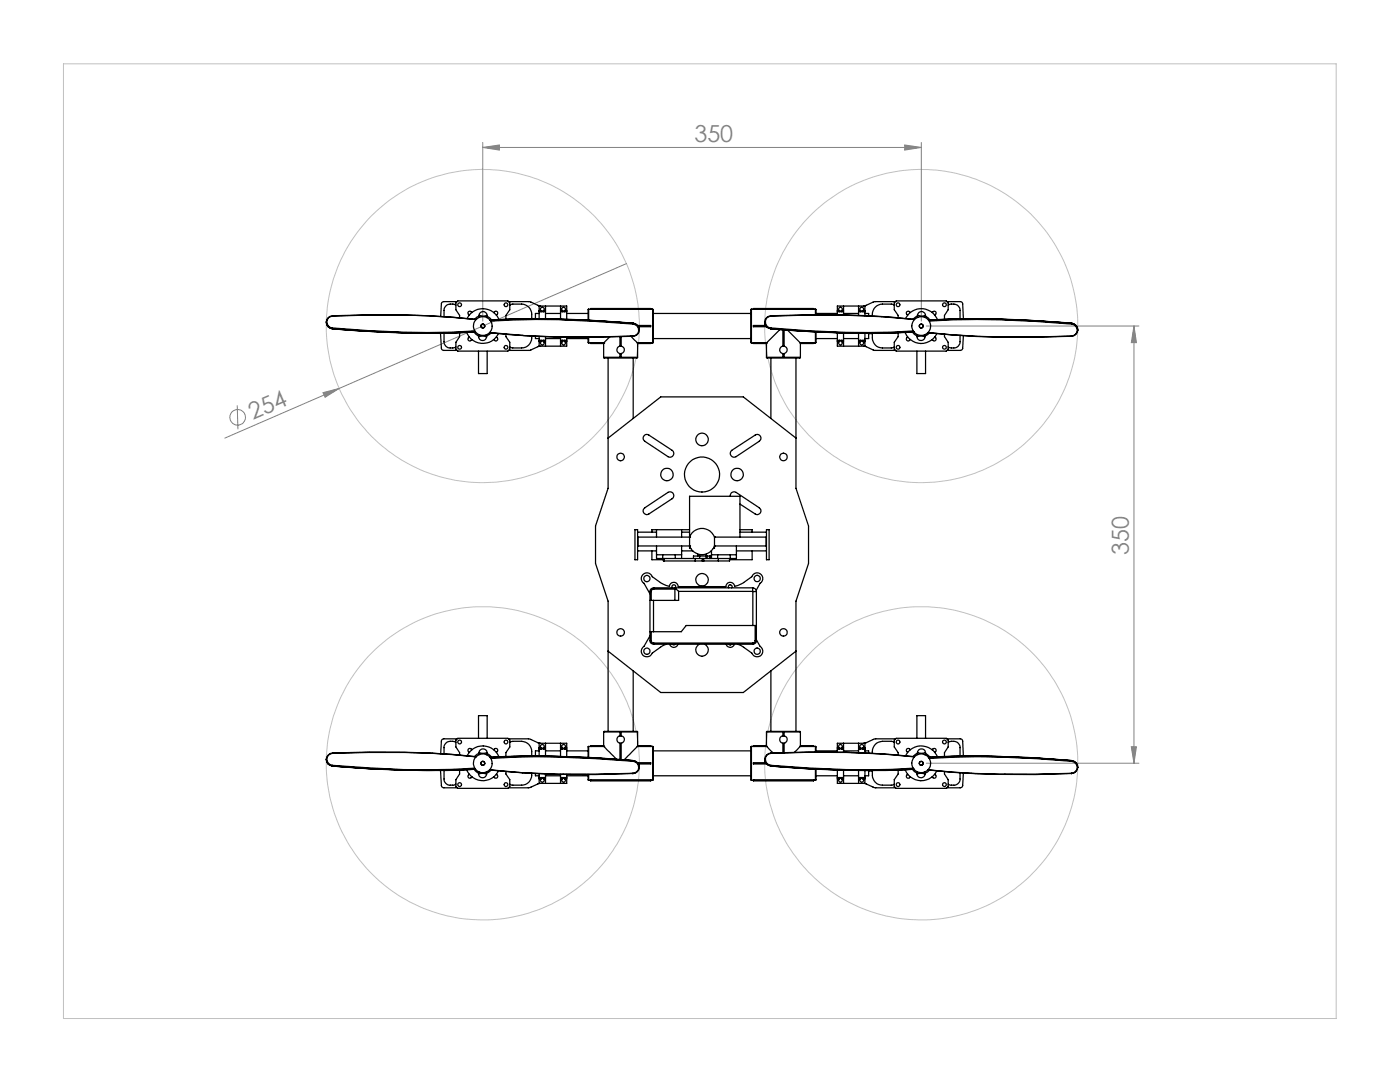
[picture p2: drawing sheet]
<svg xmlns="http://www.w3.org/2000/svg" width="279mm" height="216mm" viewBox="0 0 279 216" stroke-linecap="round" stroke-linejoin="round" font-family="sans-serif">
<defs><g id="words">
<g font-size="4.7" fill="#808080">
<text x="138.6" y="28.4">350</text>
<text x="50.5" y="83.8" transform="rotate(-23 50.5 83.8)">254</text>
<text x="225.3" y="110.8" transform="rotate(-90 225.3 110.8)">350</text>
</g>
</g></defs>
<g fill="none" stroke="#808080" stroke-width=".2">
<path d="M96.3 29.4l3.4-.5v1.1zM96.3 28.4v35.7M96.3 29.4h87.6M180.6 28.9l3.3 .5-3.3 .6zM183.9 28.4v35.7M125 52.6l-80.1 34.8M64.5 78.4l3.2-.9-2.8 1.8zM184.9 65.1h42.4M226.3 65.1l.5 3.3h-1zM226.3 65.1v87.2M47.3 80.9l.2 4.8M184.9 152.3h42.4"/>
<path d="M225.8 149h1l-.5 3.3z"/>
<circle cx="47.4" cy="83.3" r="1.56"/>
</g>
<g fill="none" stroke="#c0c0c0" stroke-width=".2">
<path d="M12.7 12.7h254v190.5h-254z"/>
<circle cx="96.3" cy="65" r="31.2"/>
<circle cx="183.9" cy="65.1" r="31.2"/>
<circle cx="96.3" cy="152.3" r="31.3"/>
<circle cx="183.9" cy="152.3" r="31.3"/>
</g>
<g fill="#808080">
<path d="M64.5 78.4l3.2-.9-2.8 1.8z"/>
<path d="M96.3 29.4l3.4-.5v1.1zM180.6 28.9l3.3 .5-3.3 .6z"/>
<path d="M226.3 65.1l.5 3.3h-1zM225.8 149h1l-.5 3.3z"/>
</g>
<g fill="none" stroke="#000" stroke-width=".25">
<path d="M65.1 64.3a1.27 1.27 0 0 0 1.2 1.3M65.1 64.2a1.33 1.33 0 0 0 1.2 1.4M65.1 64.2v.1M66.3 65.6l12.2 .8a173.6 173.6 0 0 0 16.4-.1M66.3 65.6a214.7 214.7 0 0 0 28.6 .6M66.3 65.6a199.3 199.3 0 0 0 28.6 .6M66.3 65.6h.1M66.4 65.4a184.6 184.6 0 0 0 28.4 .6M66.4 65.4l-.1 .2M66.4 63.1a1.18 1.18 0 0 0-1.2 1.1 1.18 1.18 0 0 0 1.2 1.2M66.4 63.1a187.4 187.4 0 0 1 28.6 .6M66.4 63a1.26 1.26 0 0 0-1.3 1.2"/>
<path d="M66.4 63v.1M66.4 63a201 201 0 0 1 28.6 .7M87.9 66.5l.3 3.2 .3 .2h2.7M88.6 66.5v1.7a1.49 1.49 0 0 0 2.4 1M91 60.9h-.1a1.49 1.49 0 0 0-2.3 1v1.3M91.2 60.2l-2.9 .1-.2 .3-.2 2.5M91.7 63.4v-.5l-.7-1.1v-1.4l.4-.4h10l.3 .4v1.4l-.7 1.1v.8M91.7 66.4v.8l-.7 1.1v1.4l.4 .4h10l.3-.4v-1.4l-.7-1.1v-.5M93.1 66.4a3.5 3.5 0 0 0 3.1 2.1 3.5 3.5 0 0 0 3.3-1.9M93.2 63.6a3.4 3.4 0 0 1 3.3-2 3.4 3.4 0 0 1 3.1 2.1M93.7 67.2a.42 .42 0 0 0-.2 .7 .42 .42 0 0 0 .7-.1M94.2 62.4l-.2-.2a.37 .37 0 0 0-.5 0 .37 .37 0 0 0 0 .5l.2 .2"/>
<path d="M94.6 66.3l.9 .7M95.5 67a.8 .8 0 0 0 .8 1 .8 .8 0 0 0 .8-.9M95.5 67.2l.8-.1 .8 .1M95.5 70.1v4.4h1.7v-4.4M95.6 63.1l-.9 .6M95.6 63.1a.8 .8 0 0 1 .8-.9 .8 .8 0 0 1 .8 .9M95.6 63.1l.1 .2M95.6 66.8l-.1 .2M95.6 62.9a2.15 2.15 0 0 0 1.6 0M97 66.8l.1 .3M97.2 63.1l.6 .3 .3 .4M97.2 63.1l-.1 .3"/>
<path d="M97.7 66.4a184.7 184.7 0 0 0 28.6 .7M97.7 66.4a186.7 186.7 0 0 0 28.6 .7M97.8 63.9a208 208 0 0 1 28.6 .6M97.9 63.9a186.4 186.4 0 0 1 28.5 .6 204.6 204.6 0 0 0-28.5-.6zM98 64.1a172.1 172.1 0 0 1 28.4 .6M98 66.4l-.9 .7M98.5 62.4l.2-.2a.37 .37 0 0 1 .5 0 .37 .37 0 0 1 0 .5l-.1 .2M99.1 67.2a.42 .42 0 0 1 .1 .7 .42 .42 0 0 1-.7-.1M101.5 60.2h4.2l2.2 .9M101.7 60.9l.6-.2a3.6 3.6 0 0 1 2.9 .3 2.44 2.44 0 0 1 .9 2.6M106.1 67.1a2.07 2.07 0 0 1-2 2.3h-1.9l-.5-.2M106.1 63.6h.8"/>
<path d="M106.9 67.1v.5h.7M107.6 62.2v1.4M107.6 67.1v.8M107.6 67.9v.3M107.6 62v.2M107.6 62.5h-.7v1.1M107.6 67.9h.4M107.6 62.2h.4M107.6 68.2h.4M107.6 62h.4M107.6 68.2v.9h5.5v-.9M107.6 62v-.9h5.5v.9"/>
<path d="M107.9 69.1h-.4l-1.8 .8h-4.2M108 67.9h.5M108 62.2h.5M108 68.2l.2-.1 .3 .1M108 67.9v.3M108 62h.5M108 62v.2M108 68.2a.38 .38 0 0 0 0 .5 .38 .38 0 0 0 .5 0 .38 .38 0 0 0 0-.5M108 62a.38 .38 0 0 1 0-.6 .38 .38 0 0 1 .5 0 .38 .38 0 0 1 0 .6M108.5 67.9v.3M108.5 62v.2M108.5 67.9h.4"/>
<path d="M108.5 62.2h.4M108.5 68.2h.4M108.5 62h.4M108.9 62.2v1.4M108.9 67.2v.7M108.9 67.9v.3M108.9 62v.2M108.9 62.5h3M108.9 67.6h3M108.9 61.1v.9M108.9 68.2v.9M111.9 62.2v1.5"/>
<path d="M111.9 67.3v.6M111.9 67.9v.3M111.9 62v.2M111.9 67.9h.3M111.9 62.2h.3M111.9 68.2h.3M111.9 62h.3M111.9 61.1v.9M111.9 68.2v.9M112.2 67.9h.5M112.2 62.2h.5M112.2 68.2l.2-.1 .3 .1"/>
<path d="M112.2 67.9v.3M112.2 62h.5M112.2 62v.2M112.2 68.2a.38 .38 0 0 0 0 .5 .38 .38 0 0 0 .5 0 .38 .38 0 0 0 0-.5M112.2 62a.38 .38 0 0 1 0-.6 .38 .38 0 0 1 .5 0 .38 .38 0 0 1 0 .6M112.7 67.9v.3M112.7 62v.2M112.7 67.9h.4M112.7 62.2h.4M112.7 68.2h.4M112.7 62h.4M113.1 62.2v1.5"/>
<path d="M113.1 67.3v.6M113.1 62v.2M113.1 67.9v.3M113.1 62.5h4.3M113.1 67.6h4.3M117.4 67.3l.1 1.1M117.5 61.7h-.1v2.2M117.5 61.7v2.2M117.5 67.3v1.1M117.5 68.4h3M117.5 61.7h12.7M117.9 68.4h.1"/>
<path d="M117.9 68.4v.1h2.6M117.9 61.7h.1M117.9 61.7v-.1h12v.1M120.5 71.3v.1h6.6l.1-.1M120.5 68.4v.1M120.5 68.4h.1M120.5 71.3h3.2M120.5 68.5v2.8M121.4 71.4v26l-2.5 7.6v7.4l2.5 7.5v26M121.7 67.2l-1.2 1.2M123.7 70.6h.3M123.7 71.3h.3"/>
<path d="M123.7 69.1h.3M123.7 69.1a.76 .76 0 0 0-.6 .7 .76 .76 0 0 0 .6 .8M123.7 67.2v1.9M123.7 70.6v.7M124 69.1a.75 .75 0 0 1 .6 .7 .75 .75 0 0 1-.6 .8M124 71.3h3.2M124 67.2v1.9M124 70.6v.7M125.9 67.1l1.3 1.3M126.3 67.1h.1M126.4 64.7a1.2 1.2 0 0 1 1.1 1.2 1.2 1.2 0 0 1-1.2 1.2M126.4 64.5h.1"/>
<path d="M126.4 64.5v.2M126.4 64.5a1.33 1.33 0 0 1 1.2 1.4M126.4 64.5a1.4 1.4 0 0 1 1.2 1.4M126.4 71.4v12.1M127.2 68.4h.1M127.2 68.4v.1M127.2 68.4h3M127.2 64.9h2.7v.3h-2.5M127.2 68.5v2.8M127.6 65.9a1.27 1.27 0 0 1-1.3 1.2M129.9 68.4h.1M129.9 68.4v.1h-2.7"/>
<path d="M129.9 61.7h.1M130.2 61.7l.2 .1v6.6h-.2M130.2 61.7v6.7M130.4 62.5h19.5M130.4 67.6h19.5M150 61.7h-.1v6.7h.1M150 61.7v6.7M150 68.4h3M150 61.7h12.7M150.4 68.4v.1h2.6M150.4 68.4h.1M150.4 61.7h.1"/>
<path d="M150.4 61.7v-.1h11.9v.1M152.6 64.3a1.33 1.33 0 0 0 1.2 1.3M152.6 64.2a1.4 1.4 0 0 0 1.2 1.4M152.6 64.2v.1M152.8 64.9h-2.4v.3h2.6M153 71.3l.1 .1h6.6v-.1M153 68.4v.1M153 68.4h.1M153 71.3h3.2M153 68.5v2.8M153.8 65.6l12.1 .8a174.3 174.3 0 0 0 16.5-.1M153.8 65.4a178.2 178.2 0 0 0 28.4 .6"/>
<path d="M153.8 65.6a190.8 190.8 0 0 0 28.6 .6M153.8 65.6a204.7 204.7 0 0 0 28.6 .6M153.8 65.4v.2M153.8 65.6h.1M153.8 71.4v12.1M153.9 63a192.9 192.9 0 0 1 28.6 .7 193.2 193.2 0 0 0-28.6-.6M153.9 63a1.26 1.26 0 0 0-1.3 1.2M153.9 63v.1M153.9 63.1a1.18 1.18 0 0 0-1.1 1.1 1.18 1.18 0 0 0 1 1.2M155.6 65.8l-2.6 2.6M156.2 69.1h.3M156.2 70.6h.3"/>
<path d="M156.2 71.3h.3M156.2 69.1a.75 .75 0 0 0-.6 .7 .75 .75 0 0 0 .6 .8M156.2 65.8v3.3M156.2 70.6v.7M156.5 69.1a.76 .76 0 0 1 .6 .7 .76 .76 0 0 1-.6 .8M156.5 71.3h3.2M156.5 65.8v3.3M156.5 70.6v.7M157.2 65.9l2.5 2.5M158.9 71.4v26l2.5 7.6v7.4l-2.5 7.5v26M159.7 68.4h.1M159.7 68.4v.1"/>
<path d="M159.7 68.5v2.8M159.7 68.4h3M162.3 68.4h.1M162.3 68.4v.1h-2.6M162.3 61.7h.1M162.7 61.7h.1v1.1M162.7 66.3v2.1M162.7 61.7v1.1M162.8 66.2v2.2h-.1M162.8 62.5h4.3M162.8 67.6h4.3M167.1 66.4v1.5"/>
<path d="M167.1 62.2v.6M167.1 62v.2M167.1 67.9v.3M167.1 67.9h.4M167.1 62.2h.4M167.1 68.2h.4M167.1 62h.4M167.1 68.2v.9h5.5v-.9M167.1 62v-.9h5.5v.9M167.5 62.2h.5M167.5 67.9h.5M167.5 62v.2"/>
<path d="M167.5 62h.5M167.5 68.2l.2-.1 .3 .1M167.5 67.9v.3M167.5 68.2a.38 .38 0 0 0 0 .5 .38 .38 0 0 0 .5 0 .38 .38 0 0 0 0-.5M167.5 62a.38 .38 0 0 1 0-.6 .38 .38 0 0 1 .5 0 .38 .38 0 0 1 0 .6M168 62v.2M168 67.9v.3M168 67.9h.3M168 62.2h.3M168 68.2h.3M168 62h.3M168.3 66.5v1.4"/>
<path d="M168.3 62.2v.7M168.3 67.9v.3M168.3 62v.2M168.3 62.5h3M168.3 67.6h3M168.3 61.1v.9M168.3 68.2v.9M171.3 66.5v1.4M171.3 62.2v.7M171.3 62v.2M171.3 67.9v.3M171.3 67.9h.4"/>
<path d="M171.3 62.2h.4M171.3 68.2h.4M171.3 62h.4M171.3 61.1v.9M171.3 68.2v.9M171.7 62.2h.5M171.7 67.9h.5M171.7 62v.2M171.7 62h.5M171.7 68.2l.2-.1 .3 .1M171.7 67.9v.3M171.7 68.2a.38 .38 0 0 0 0 .5 .38 .38 0 0 0 .6 0 .38 .38 0 0 0-.1-.5"/>
<path d="M171.7 62a.38 .38 0 0 1 0-.6 .38 .38 0 0 1 .6 0 .38 .38 0 0 1-.1 .6M172.2 62v.2M172.2 67.9v.3M172.2 67.9h.4M172.2 62.2h.4M172.2 68.2h.4M172.2 62h.4M172.3 69.1h.4l1.8 .8h4.2M172.6 66.5v1.4M172.6 62.2v.8M172.6 62v.2M172.6 67.9v.3"/>
<path d="M172.6 62.5h.8v.5M174.1 66.5a2.25 2.25 0 0 0 2 2.9h1.9l.5-.2M174.1 66.6l-.7-.1v1.1h-.8M178.5 60.9l-.6-.2a3.8 3.8 0 0 0-2.9 .3l-.7 .9-.2 1.2M178.7 60.2h-4.1l-2.3 .9M179.2 63.4v-.5l-.7-1.1v-1.4l.4-.4h9.9l.4 .4v1.4l-.7 1.1v.8M179.2 66.4v.8l-.7 1.1v1.4l.4 .4h9.9l.4-.4v-1.4l-.7-1.1v-.5M180.6 66.4a3.5 3.5 0 0 0 3.1 2.1 3.5 3.5 0 0 0 3.3-1.9M180.7 63.5a3.5 3.5 0 0 1 3.3-1.9 3.5 3.5 0 0 1 3.1 2.1M181.2 67.2a.42 .42 0 0 0-.2 .7 .42 .42 0 0 0 .7-.1M181.7 62.4l-.2-.2a.37 .37 0 0 0-.5 0 .37 .37 0 0 0 0 .5l.2 .2M182.1 66.3l.9 .7"/>
<path d="M183 67.2l.8-.1 .8 .1M183 70.1v4.4h1.7v-4.4M183 67a.8 .8 0 0 0 .8 .9 .8 .8 0 0 0 .8-.8M183.1 63.1a.82 .82 0 0 1 .8-.9 .82 .82 0 0 1 .8 .9M183.1 63.1l-.9 .6M183.1 66.8l-.1 .2M183.1 63.1l.1 .2M183.1 62.9a2.06 2.06 0 0 0 1.6 0M184.5 66.8l.1 .3M184.7 63.1l.9 .7M184.7 63.1l-.1 .3M185.2 66.4a180.5 180.5 0 0 0 28.6 .7"/>
<path d="M185.2 66.4l9.5 .7a254.3 254.3 0 0 0 19.1 0M185.3 63.9a208.7 208.7 0 0 1 28.6 .6M185.3 63.9a198.2 198.2 0 0 1 28.6 .6M185.3 63.9a188.1 188.1 0 0 1 28.6 .6M185.5 64.1a173.6 173.6 0 0 1 28.4 .6M185.5 66.4l-.9 .7M186 62.4l.2-.2a.37 .37 0 0 1 .5 0 .37 .37 0 0 1 0 .5l-.2 .2M186.5 67.2a.42 .42 0 0 1 .2 .7 .42 .42 0 0 1-.7-.1M189 60.2h2.7l.4 .2 .2 3.2M189.2 60.9h.1a1.49 1.49 0 0 1 2.3 1v1.7M191.6 66.9v1.3a1.49 1.49 0 0 1-2.4 1M192.3 67l-.2 2.6-.2 .2-2.9 .1"/>
<path d="M213.8 67.1h.1M213.9 64.7a1.2 1.2 0 0 1 1.1 1.2 1.2 1.2 0 0 1-1.2 1.2M213.9 64.5h.1M213.9 64.5v.2M213.9 64.5a1.27 1.27 0 0 1 1.2 1.4M213.9 64.5a1.33 1.33 0 0 1 1.2 1.4M215.1 65.9a1.27 1.27 0 0 1-1.3 1.2M121.4 87.4l10.5-8.2h16.4l10.6 8.2M128.6 86.9a.69 .69 0 0 1 .9-.1l4.6 3.1a.75 .75 0 0 1 .2 1 .75 .75 0 0 1-1 .2l-4.6-3a.72 .72 0 0 1-.1-1.2zM145.7 99v-.2a.76 .76 0 0 1 1.2-.6l4.6 3.1a.74 .74 0 0 1 .2 1 .74 .74 0 0 1-1 .3l-3-2M145.9 90l4.8-3.2a.74 .74 0 0 1 1 .2 .74 .74 0 0 1-.2 1.1l-4.6 3a.77 .77 0 0 1-1-.1 .77 .77 0 0 1 0-1zM126.7 105.7h.5v6h-.5z"/>
<path d="M127.2 106.2h3.8M127.2 109.9h3.8M128.7 101.3l4.6-3.1a.75 .75 0 0 1 1.1 .3 .75 .75 0 0 1-.3 1l-4.6 3.1a.74 .74 0 0 1-1-.3 .74 .74 0 0 1 .2-1zM129.7 118h.3M129.7 118v9.8M130 118v1.8M130.1 109.9v1.8h2.3M130.4 119.8v6.2M130.5 117.5l-.4 .2-.1 .3M130.5 117.3a.72 .72 0 0 0-.8 .7M130.5 117.3h19.7M130.5 117.5h4.2"/>
<path d="M130.5 117.3v.2M131 108.9v2.5h1.3M131 110.7h1.3M131 105.7v1.5M132.3 111.4h6.4M132.3 110.7h2.5M132.3 110.7v.7M132.4 111.4v.5h.2M132.6 111.9h6.1M132.6 111.4v.5M134.2 117.3a.37 .37 0 0 1 0-.5 .37 .37 0 0 1 .5 0 .37 .37 0 0 1 .1 .5M134.8 110.7v.7"/>
<path d="M134.8 110.7h1.2M135.4 118h15.6M135.4 118l-.7-.7v2.5M135.4 118v1.8h-5.7M136 105.7v1.5M136 108.9v2.5M136 106.2h1.6M136 109.9h2.3M137.6 107.2h-10.3v1.7h10.3M137.6 107.2h.1M137.6 107.2a2.65 2.65 0 0 1 2.5-1.8 2.65 2.65 0 0 1 2.5 1.8M137.6 108.9a2.65 2.65 0 0 0 2.5 1.8 2.65 2.65 0 0 0 2.5-1.8"/>
<path d="M137.6 108.9h.1M137.6 105.7h-7.5v.5M138.7 111.4h1.5M138.7 111.9h1.5M138.7 111.4v.5M139.3 110.6v.3M139.6 110.9h-1.2v.5M139.6 110.9v.5M139.6 110.9h1.5M140.2 111.9h.2M140.2 111.4v.5M140.2 111.4h.9"/>
<path d="M140.4 111.9h3M140.4 111.4v.5M140.9 110.9v.5M140.9 110.6v.3M141.1 111.4h.5M141.1 110.9h.5M141.1 110.9v.5M141.6 111.4h1.6M141.6 110.9v.5M141.6 110.9h.2M141.8 110.9h.1M141.8 110.9v.5"/>
<path d="M142 109.9v1.5M142 110.7h1.2M142.6 107.2v2.2h-.3M142.6 107.2h10.3v1.7h-10.3M142.6 108.9h.1M142.6 107.2h.1M143.2 111.4h2.5M143.2 110.7h2.5M143.2 110.7v.7M143.4 111.4v.5M145.5 117.3a.37 .37 0 0 1 0-.5 .37 .37 0 0 1 .5 0 .37 .37 0 0 1 0 .5M145.6 111.4v.5h-2.2"/>
<path d="M145.7 110.7h1.3M145.7 110.7v.7M147 108.9v2.5h-1.3M147 109.9h6M147.7 107.2v-8.2h-10.1v10.4h.3M147.7 105.7h2.4v.5M147.7 106.2h5.3M150.1 109.9v1.8h-4.5M150.2 117.3a.72 .72 0 0 1 .8 .7M150.2 117.3v7.5M150.9 117.8l.8-1.4a1.12 1.12 0 0 0 .1-1.9 1.12 1.12 0 0 0-1.8 .6l-1.8 1.3-1.6 .6a.89 .89 0 0 0-.9-.8 .89 .89 0 0 0-.8 .9h-9.5a.88 .88 0 0 0-.9-.9 .88 .88 0 0 0-.9 .8l-1.6-.6-1.8-1.3a1.12 1.12 0 0 0-1.8-.6 1.12 1.12 0 0 0 .1 1.9l1.2 2.1M151 118v9.8"/>
<path d="M153 105.7h.5v6h-.5zM121.4 129.9l10.5 8.3h16.4l10.6-8.3M126.4 133.9v12M129.7 127.8a.72 .72 0 0 0 .8 .8M129.7 126.9l-1.2 2.1a1.13 1.13 0 0 0-.1 1.8 1.13 1.13 0 0 0 1.8-.5l2-1.4 .8-.3M129.7 127.8h.3M130 127.8l.2 .4 .3 .1M130 126v1.8M130.5 128.3v.3M130.5 128.3h19.7M130.5 128.6h19.7M133.6 128.6a.88 .88 0 0 0 .9 .6 .88 .88 0 0 0 .8-.6"/>
<path d="M134.2 128.6l.3 .1 .3-.1M139.6 128.6a1.26 1.26 0 0 0-.5 1.9 1.26 1.26 0 0 0 2 0 1.26 1.26 0 0 0-.5-1.9M144.9 128.6a.89 .89 0 0 0 .8 .6 .89 .89 0 0 0 .9-.6M145.5 128.6l.2 .1 .3-.1M150.2 128.3v.3M150.7 127.8l-.1 .3-.4 .2M150.7 127.8h.3M150.7 124.8v3M151 127.8a.72 .72 0 0 1-.8 .8M151 127.7l.7 1.3a1.13 1.13 0 0 1 .1 1.8 1.13 1.13 0 0 1-1.8-.5l-2-1.4-.8-.3M151 124.8h-14.1l-.9 1.2h-6.3M153.8 133.9v12"/>
<path d="M65.1 151.5a1.28 1.28 0 0 0 1.2 1.4M65.1 151.5a1.27 1.27 0 0 0 1.2 1.3M66.3 152.9a207.1 207.1 0 0 0 28.6 .6 208.4 208.4 0 0 1-28.6-.6zM66.3 152.8a199.3 199.3 0 0 0 28.6 .6M66.3 152.8v.1M66.4 152.7a178.9 178.9 0 0 0 28.4 .6M66.4 152.7l-.1 .1M66.4 150.3a1.2 1.2 0 0 0-1.2 1.2 1.2 1.2 0 0 0 1.2 1.2M66.4 150.3a193.6 193.6 0 0 1 28.6 .7M66.4 150.2a1.33 1.33 0 0 0-1.3 1.3M66.4 150.2v.1M66.4 150.2a201 201 0 0 1 28.6 .8"/>
<path d="M87.9 153.7l.3 3.3 .4 .2h2.6M88.6 153.7v1.7a1.49 1.49 0 0 0 2.4 1.1M91 148.2l-.1-.1a1.49 1.49 0 0 0-2.3 1.1v1.2M91.2 147.4l-2.9 .1-.2 .3-.2 2.6M91.7 150.7v-.5l-.7-1.2v-1.3l.4-.4h10l.3 .4v1.3l-.7 1.2v.8M91.7 153.7v.7l-.7 1.2v1.4l.4 .3h10l.3-.3v-1.4l-.7-1.2v-.4M93.1 153.6a3.5 3.5 0 0 0 3.1 2.2 3.5 3.5 0 0 0 3.3-2M93.2 150.8a3.4 3.4 0 0 1 3.3-2 3.4 3.4 0 0 1 3.1 2.2M93.7 154.5l-.2 .2a.37 .37 0 0 0 0 .5 .37 .37 0 0 0 .5 0l.2-.2M94.2 149.6l-.2-.2a.37 .37 0 0 0-.5 0 .37 .37 0 0 0 0 .6l.2 .1M94.6 153.5l.9 .8M95.5 154.3a.8 .8 0 0 0 .8 .9 .8 .8 0 0 0 .8-.9"/>
<path d="M95.5 154.4l.8-.1 .8 .2M95.5 147.3v-4.5h1.7v4.5M95.6 150.3l-.9 .7M95.6 150.3a.8 .8 0 0 1 .8-.9 .8 .8 0 0 1 .8 1M95.6 150.3l.1 .3M95.6 154l-.1 .3M95.6 150.1a2.15 2.15 0 0 0 1.6 .1M97 154.1l.1 .2M97.2 150.4l.9 .7M97.2 150.4l-.1 .2M97.7 153.6a184.7 184.7 0 0 0 28.6 .7M97.7 153.6a186.7 186.7 0 0 0 28.6 .7"/>
<path d="M97.8 151.1a215.1 215.1 0 0 1 28.6 .7M97.8 151.1a197 197 0 0 1 28.6 .7M97.9 151.2a173.6 173.6 0 0 1 28.5 .6M98 151.3a164.3 164.3 0 0 1 28.4 .6M98 153.7l-.9 .6M98.5 149.6l.2-.2a.37 .37 0 0 1 .5 0 .37 .37 0 0 1 0 .6l-.1 .1M99.1 154.5l.1 .2a.37 .37 0 0 1 0 .5 .37 .37 0 0 1-.5 0l-.2-.2M101.5 147.4h4.1l2.3 .9M101.7 148.2l.6-.3a4.2 4.2 0 0 1 2.9 .4l.6 .5a2.65 2.65 0 0 1 .3 2h.8v-1h.7M106.1 154.3a2.07 2.07 0 0 1-2 2.4h-2l-.4-.2M106.9 154.3v.5h.7M107.6 149.5v1.3"/>
<path d="M107.6 154.4v.8M107.6 149.2v.3M107.6 155.2v.2M107.6 149.2v-.9h5.5v.9M107.6 155.4v.9h5.5v-.9M107.6 149.5h.4M107.6 155.2h.4M107.6 149.2h.4M107.6 155.4h.4M107.9 156.3l-2.4 .9h-4M108 155.2h.5M108 149.5h.5"/>
<path d="M108 155.4l.2-.1 .3 .1M108 155.2v.2M108 149.2h.5M108 149.2v.3M108 155.4a.38 .38 0 0 0 0 .6 .38 .38 0 0 0 .5 0 .38 .38 0 0 0 0-.6M108 149.2a.38 .38 0 0 1 0-.5 .38 .38 0 0 1 .5 0 .38 .38 0 0 1 0 .5M108.5 155.2v.2M108.5 149.2v.3M108.5 149.5h.4M108.5 155.2h.4M108.5 149.2h.4M108.5 155.4h.4"/>
<path d="M108.9 149.5v1.4M108.9 154.4v.8M108.9 155.2v.2M108.9 149.2v.3M108.9 154.8h3M108.9 149.8h3M108.9 148.3v.9M108.9 155.4v.9M111.9 149.5v1.4M111.9 154.5v.7M111.9 155.2v.2M111.9 149.2v.3"/>
<path d="M111.9 148.3v.9M111.9 155.4v.9M111.9 149.5h.3M111.9 155.2h.3M111.9 149.2h.3M111.9 155.4h.3M112.2 155.2h.5M112.2 149.5h.5M112.2 155.4l.3-.1 .2 .1M112.2 155.2v.2M112.2 149.2h.5M112.2 149.2v.3"/>
<path d="M112.2 155.4a.38 .38 0 0 0 0 .6 .38 .38 0 0 0 .5 0 .38 .38 0 0 0 0-.6M112.2 149.2a.38 .38 0 0 1 0-.5 .38 .38 0 0 1 .5 0 .38 .38 0 0 1 0 .5M112.7 155.2v.2M112.7 149.2v.3M112.7 149.5h.4M112.7 155.2h.4M112.7 149.2h.4M112.7 155.4h.4M113.1 149.5v1.5M113.1 154.5v.7M113.1 155.2v.2M113.1 149.2v.3"/>
<path d="M113.1 154.8h4.3M113.1 149.8h4.3M117.4 154.5v1.1l.1 .1M117.5 148.9l-.1 .1v2.1M117.5 148.9v2.2M117.5 154.6v1.1M117.5 148.9h3M117.5 155.7h12.7M117.9 148.9h.1M117.9 155.7h.1M117.9 155.7v.1h12v-.1M120.5 146v-.1h6.7v.1"/>
<path d="M120.5 148.9l2.5 2.6M120.5 148.9h.1M120.5 148.8v.1M120.5 148.8h-2.6v.1M120.5 146h3.2M120.5 146v2.8M123.7 146h.3M123.7 146.8h.3M123.7 148.3h.3M123.7 146.8a.76 .76 0 0 0-.6 .8 .76 .76 0 0 0 .6 .7M123.7 146v.8M123.7 148.3v3.3"/>
<path d="M124 146.8a.75 .75 0 0 1 .6 .8 .75 .75 0 0 1-.6 .7M124 146h3.2M124 146v.8M124 148.3v3.3M126.3 154.3h.1M126.4 151.9a1.2 1.2 0 0 1 1.1 1.2 1.2 1.2 0 0 1-1.2 1.2M126.4 151.8v.1M126.4 151.8a1.33 1.33 0 0 1 1.2 1.3M126.4 151.8h.1M127.2 148.9h.1M127.2 148.9l-2.6 2.7M127.2 148.9h3"/>
<path d="M127.2 152.2h2.7v.2h-2.5M127.2 148.8v.1M127.2 148.8h2.7v.1M127.2 146v2.8M127.6 153.1a1.27 1.27 0 0 1-1.3 1.2M127.6 153.1h.1M129.9 148.9h.1M129.9 155.7h.1M130.2 148.9l.2 .1v6.6l-.2 .1M130.2 148.9v6.8M130.4 154.8h19.5M130.4 149.8h19.5"/>
<path d="M150 148.9l-.1 .1v6.6l.1 .1M150 148.9v6.8M150 148.9h3M150 155.7h12.7M150.4 148.9h.1M150.4 155.7v.1h11.9v-.1M150.4 155.7h.1M152.6 151.5a1.28 1.28 0 0 0 1.2 1.4M152.6 151.5a1.33 1.33 0 0 0 1.2 1.3M152.8 152.2h-2.4v.2h2.6M153 146v-.1h6.7v.1M153 148.9l1.3 1.4"/>
<path d="M153 148.9h.1M153 148.8v.1M153 148.8h-2.6v.1M153 146h3.2M153 146v2.8M153.8 152.9a213 213 0 0 0 28.6 .6 208 208 0 0 1-28.6-.6zM153.8 152.7a183.5 183.5 0 0 0 28.4 .6M153.8 152.8a190.8 190.8 0 0 0 28.6 .6M153.8 152.7v.1M153.8 152.8v.1M153.9 150.2a1.33 1.33 0 0 0-1.3 1.3M153.9 150.2v.1"/>
<path d="M153.9 150.2a193.6 193.6 0 0 1 28.6 .8M153.9 150.3a1.2 1.2 0 0 0-1.1 1.2 1.2 1.2 0 0 0 1 1.2M153.9 150.3a186.7 186.7 0 0 1 28.6 .7M156.2 146h.3M156.2 146.8h.3M156.2 148.3h.3M156.2 146.8a.75 .75 0 0 0-.6 .8 .75 .75 0 0 0 .6 .7M156.2 146v.8M156.2 148.3v1.9M156.5 146.8a.75 .75 0 0 1 .6 .8 .75 .75 0 0 1-.6 .7M156.5 146h3.2M156.5 146v.8"/>
<path d="M156.5 148.3v1.9M159.7 148.9l-1.2 1.2M159.7 148.8v.1M159.7 148.9h.1M159.7 148.8h2.6v.1M159.7 148.9h3M159.7 146v2.8M162.3 148.9h.1M162.3 155.7h.1M162.7 148.9l.1 .1v1.1M162.7 153.5v2.2M162.7 148.9v1.2"/>
<path d="M162.8 153.5v2.1l-.1 .1M162.8 154.8h4.3M162.8 149.8h4.3M167.1 153.7v1.5M167.1 149.5v.6M167.1 149.2v.3M167.1 155.2v.2M167.1 149.5h.4M167.1 155.2h.4M167.1 149.2h.4M167.1 155.4h.4M167.1 155.4v.9h5.5v-.9"/>
<path d="M167.1 149.2v-.9h5.5v.9M167.5 149.5h.5M167.5 155.2h.5M167.5 149.2v.3M167.5 149.2h.5M167.5 155.4l.2-.1 .3 .1M167.5 155.2v.2M167.5 155.4a.38 .38 0 0 0 0 .6 .38 .38 0 0 0 .5 0 .38 .38 0 0 0 0-.6M167.5 149.2a.38 .38 0 0 1 0-.5 .38 .38 0 0 1 .5 0 .38 .38 0 0 1 0 .5M168 149.2v.3M168 155.2v.2M168 149.5h.3"/>
<path d="M168 155.2h.3M168 149.2h.3M168 155.4h.3M168.3 153.7v1.5M168.3 149.5v.6M168.3 155.2v.2M168.3 149.2v.3M168.3 154.8h3M168.3 149.8h3M168.3 148.3v.9M168.3 155.4v.9M171.3 153.7v1.5"/>
<path d="M171.3 149.5v.7M171.3 149.2v.3M171.3 155.2v.2M171.3 149.5h.4M171.3 155.2h.4M171.3 149.2h.4M171.3 155.4h.4M171.3 148.3v.9M171.3 155.4v.9M171.7 149.5h.5M171.7 155.2h.5M171.7 149.2v.3"/>
<path d="M171.7 149.2h.5M171.7 155.4l.3-.1 .2 .1M171.7 155.2v.2M171.7 149.2a.38 .38 0 0 1 0-.5 .38 .38 0 0 1 .6 0 .38 .38 0 0 1-.1 .5M171.7 155.4a.38 .38 0 0 0 0 .6 .38 .38 0 0 0 .6 0 .38 .38 0 0 0-.1-.6M172.2 149.2v.3M172.2 155.2v.2M172.2 149.5h.4M172.2 155.2h.4M172.2 149.2h.4M172.2 155.4h.4M172.3 156.3l2.4 .9h4"/>
<path d="M172.6 153.8v1.4M172.6 149.5v.7M172.6 149.2v.3M172.6 155.2v.2M172.6 149.8h.8v.5M173.4 153.8v1h-.8M173.4 153.8h.7M174.1 153.7a2.25 2.25 0 0 0 2 3h2l.4-.2M178.5 148.2l-.6-.3a4.5 4.5 0 0 0-2.9 .4l-.7 .9-.2 1.1M178.7 147.4h-4.1l-2.3 .9M179.2 150.7v-.5l-.7-1.2v-1.3l.4-.4h9.9l.4 .4v1.3l-.7 1.2v.8M179.2 153.7v.7l-.7 1.2v1.4l.4 .3h9.9l.4-.3v-1.4l-.7-1.2v-.4"/>
<path d="M180.6 153.6a3.5 3.5 0 0 0 3.1 2.2 3.5 3.5 0 0 0 3.3-2M180.7 150.8a3.5 3.5 0 0 1 3.3-2 3.5 3.5 0 0 1 3.1 2.2M181.2 154.5l-.2 .2a.37 .37 0 0 0 0 .5 .37 .37 0 0 0 .5 0l.2-.2M181.7 149.6l-.2-.2a.37 .37 0 0 0-.5 0 .37 .37 0 0 0 0 .6l.2 .1M182.1 153.5l.9 .8M183 154.4l.8-.1 .8 .2M183 147.3v-4.5h1.7v4.5M183 154.3a.8 .8 0 0 0 .8 .9 .8 .8 0 0 0 .8-.9M183.1 150.3a.82 .82 0 0 1 .8-.9 .82 .82 0 0 1 .8 1M183.1 150.3l-.9 .7M183.1 154l-.1 .3M183.1 150.3l.1 .3"/>
<path d="M183.1 150.1a2.06 2.06 0 0 0 1.6 .1M184.5 154.1l.1 .2M184.7 150.4l.9 .7M184.7 150.4l-.1 .2M185.2 153.6a180.5 180.5 0 0 0 28.6 .7M185.2 153.6a180.3 180.3 0 0 0 28.6 .7M185.3 151.1a215.9 215.9 0 0 1 28.6 .7M185.3 151.1a198.2 198.2 0 0 1 28.6 .7M185.3 151.2a175.3 175.3 0 0 1 28.6 .6M185.5 151.3a166.1 166.1 0 0 1 28.4 .6M185.5 153.7l-.9 .6M186 149.6l.2-.2a.37 .37 0 0 1 .5 0 .37 .37 0 0 1 0 .6l-.2 .1"/>
<path d="M186.5 154.5l.2 .2a.37 .37 0 0 1 0 .5 .37 .37 0 0 1-.5 0l-.2-.2M189 147.4h2.7l.4 .2 .2 3.3M189.2 148.2l.1-.1a1.49 1.49 0 0 1 2.3 1.1v1.7M191.6 154.2v1.2a1.49 1.49 0 0 1-2.4 1.1M192.3 154.2l-.2 2.6-.1 .3-.4 .1h-2.6M213.8 154.3h.1M213.9 151.9a1.2 1.2 0 0 1 1.1 1.2 1.2 1.2 0 0 1-1.2 1.2M213.9 151.8v.1M213.9 151.8a1.27 1.27 0 0 1 1.2 1.3M213.9 151.8h.1M215.1 153.1a1.27 1.27 0 0 1-1.3 1.2M215.1 153.1h.1"/>
<circle cx="91.7" cy="69.3" r=".37"/>
<circle cx="91.7" cy="60.8" r=".37"/>
<circle cx="96.3" cy="65.1" r=".39"/>
<circle cx="96.3" cy="65" r="1.87"/>
<circle cx="96.4" cy="65.1" r=".4"/>
<circle cx="101" cy="69.3" r=".37"/>
<circle cx="101" cy="60.8" r=".38"/>
<circle cx="179.2" cy="69.3" r=".37"/>
<circle cx="179.2" cy="60.8" r=".37"/>
<circle cx="183.8" cy="65.1" r="1.88"/>
<circle cx="183.9" cy="65.1" r=".37"/>
<circle cx="183.9" cy="65" r=".4"/>
<circle cx="188.5" cy="69.3" r=".37"/>
<circle cx="188.5" cy="60.8" r=".38"/>
<circle cx="123.8" cy="91.2" r=".75"/>
<circle cx="133.1" cy="94.7" r="1.24"/>
<circle cx="140.1" cy="94.7" r="3.5"/>
<circle cx="140.1" cy="87.7" r="1.25"/>
<circle cx="147.1" cy="94.7" r="1.24"/>
<circle cx="156.4" cy="91.2" r=".75"/>
<circle cx="129.1" cy="115.4" r=".63"/>
<circle cx="140.1" cy="115.7" r="1.25"/>
<circle cx="151.1" cy="115.4" r=".63"/>
<circle cx="123.8" cy="126.2" r=".75"/>
<circle cx="129.1" cy="129.9" r=".63"/>
<circle cx="151.1" cy="129.9" r=".63"/>
<circle cx="156.4" cy="126.2" r=".75"/>
<circle cx="91.7" cy="148" r=".37"/>
<circle cx="91.7" cy="156.5" r=".37"/>
<circle cx="96.3" cy="152.3" r="1.87"/>
<circle cx="96.3" cy="152.3" r=".39"/>
<circle cx="96.4" cy="152.3" r=".4"/>
<circle cx="101" cy="148.1" r=".38"/>
<circle cx="101" cy="156.6" r=".38"/>
<circle cx="179.2" cy="156.5" r=".37"/>
<circle cx="179.2" cy="148" r=".37"/>
<circle cx="183.8" cy="152.3" r="1.88"/>
<circle cx="183.8" cy="152.3" r=".4"/>
<circle cx="183.9" cy="152.3" r=".38"/>
<circle cx="188.5" cy="156.6" r=".38"/>
<circle cx="188.5" cy="148.1" r=".38"/>
</g>
<use href="#words"/>
</svg>
